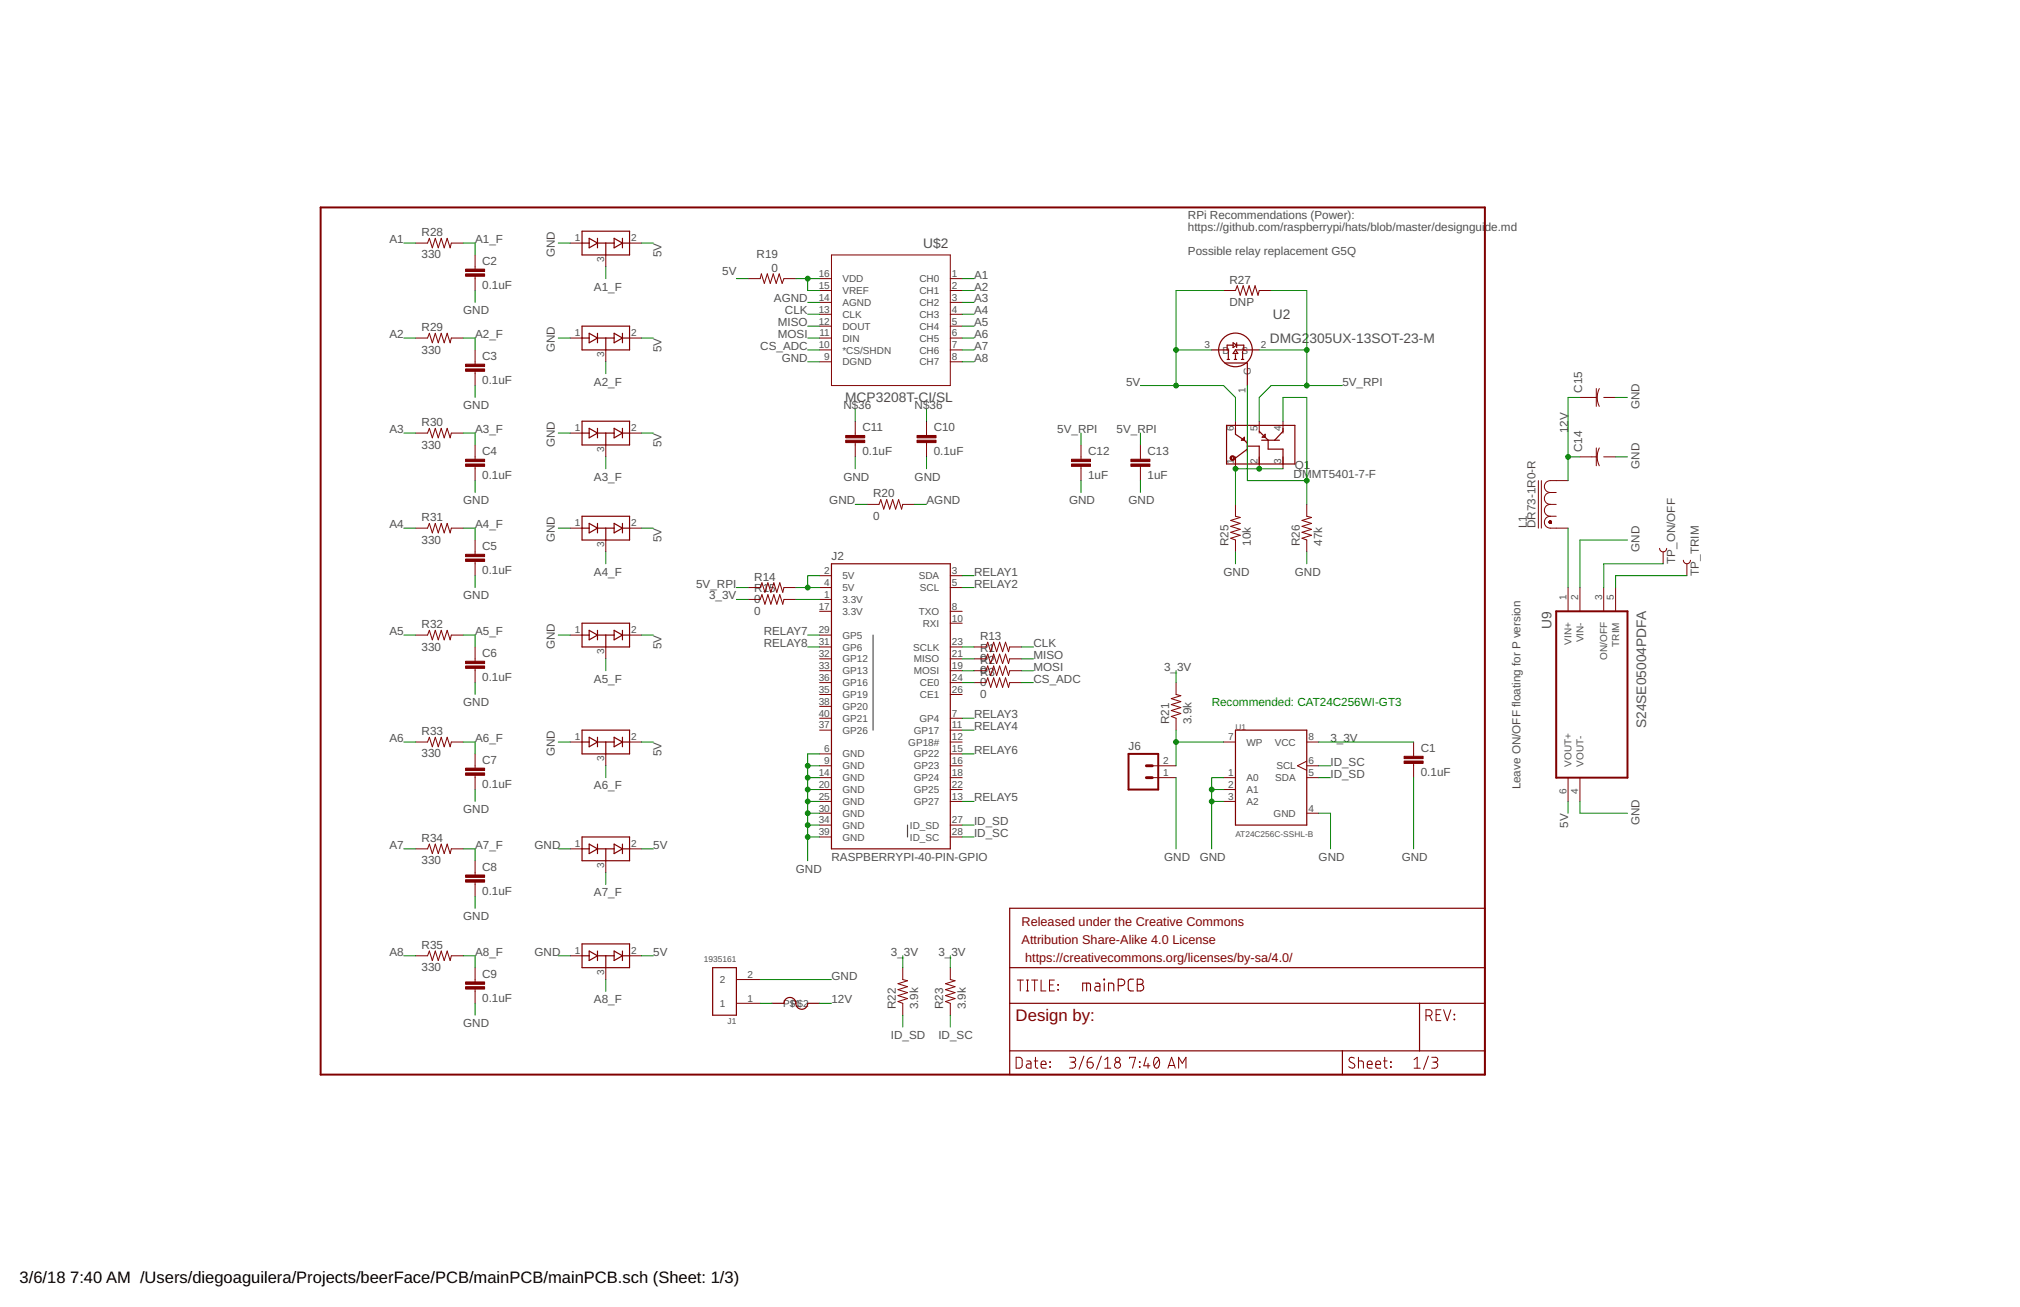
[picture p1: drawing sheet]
<svg xmlns="http://www.w3.org/2000/svg" width="432mm" height="279mm" viewBox="0 0 432 279" stroke-linecap="round" stroke-linejoin="round" font-family="sans-serif">
<defs><g id="words">
<text font-size="3.6" fill="#800000" x="217.1" y="218.3">Design by:</text>
<g font-size="3.5">
<text x="4.2" y="274.2">3/6/18</text>
<text x="15" y="274.2">7:40 AM /Users/diegoaguilera/Projects/beerFace/PCB/mainPCB/mainPCB.sch (Sheet: 1/3)</text>
</g>
<g font-size="2.9" fill="#505050">
<text x="197.3" y="53">U$2</text>
<text x="272.1" y="68.2">U2</text>
<text x="271.4" y="73.3">DMG2</text>
<text x="279.9" y="73.3">305UX-13SOT-23-M</text>
<text x="180.7" y="86">MCP3208T-CI/SL</text>
<text x="331.6" y="134.4" transform="rotate(-90 331.6 134.4)">U9</text>
<text x="351.9" y="155.7" transform="rotate(-90 351.9 155.7)">S24SE05004PDFA</text>
</g>
<g font-size="2.7" fill="#800000">
<text x="218.4" y="198">Released under the Creative Commons</text>
<text x="218.4" y="201.8">Attribution Share-Alike 4.0 License</text>
<text x="219.1" y="205.6">https://creativecommons.org/licenses/by-sa/4.0/</text>
</g>
<g font-size="2.5" fill="#505050">
<text x="253.9" y="46.7">RPi Recommendations (Power):</text>
<text x="83.3" y="52">A1</text>
<text x="90.1" y="50.5">R28</text>
<text x="101.6" y="52">A1_F</text>
<text x="253.9" y="49.4">https://github.com/raspberrypi/hats/blob/master/designguide.md</text>
<text x="90.1" y="55.3">330</text>
<text x="103.1" y="56.7">C2</text>
<text x="118.6" y="55" transform="rotate(-90 118.6 55)">GND</text>
<text x="141.4" y="55" transform="rotate(-90 141.4 55)">5V</text>
<text x="154.4" y="58.8">5V</text>
<text x="161.7" y="55.2">R19</text>
<text x="164.9" y="58">0</text>
<text x="208.2" y="59.6">A1</text>
<text x="253.9" y="54.5">Possible relay replacement G5Q</text>
<text x="103.1" y="61.7">0.1uF</text>
<text x="126.9" y="62.1">A1_F</text>
<text x="165.4" y="64.7">AGND</text>
<text x="208.2" y="62.1">A2</text>
<text x="208.2" y="64.7">A3</text>
<text x="262.8" y="65.4">DNP</text>
<text x="262.8" y="60.6">R27</text>
<text x="90.1" y="70.8">R29</text>
<text x="99" y="67.2">GND</text>
<text x="166.3" y="69.7">MISO</text>
<text x="167.8" y="67.2">CLK</text>
<text x="208.2" y="67.2">A4</text>
<text x="208.2" y="69.7">A5</text>
<text x="83.3" y="72.3">A2</text>
<text x="90.1" y="75.6">330</text>
<text x="101.6" y="72.3">A2_F</text>
<text x="103.1" y="77">C3</text>
<text x="118.6" y="75.3" transform="rotate(-90 118.6 75.3)">GND</text>
<text x="141.4" y="75.3" transform="rotate(-90 141.4 75.3)">5V</text>
<text x="162.5" y="74.8">CS_ADC</text>
<text x="166.3" y="72.3">MOSI</text>
<text x="167.1" y="77.3">GND</text>
<text x="208.2" y="72.3">A6</text>
<text x="208.2" y="74.8">A7</text>
<text x="208.2" y="77.3">A8</text>
<text x="103.1" y="82">0.1uF</text>
<text x="126.9" y="82.4">A2_F</text>
<text x="240.7" y="82.4">5V</text>
<text x="286.9" y="82.4">5V_RPI</text>
<text x="338.2" y="84" transform="rotate(-90 338.2 84)">C15</text>
<text x="99" y="87.5">GND</text>
<text x="180.3" y="87.5">N$</text>
<text x="183.5" y="87.5">36</text>
<text x="195.5" y="87.5">N$</text>
<text x="198.7" y="87.5">36</text>
<text x="350.4" y="87.5" transform="rotate(-90 350.4 87.5)">GND</text>
<text x="83.3" y="92.6">A3</text>
<text x="90.1" y="95.9">330</text>
<text x="90.1" y="91.1">R30</text>
<text x="101.6" y="92.6">A3_F</text>
<text x="118.6" y="95.6" transform="rotate(-90 118.6 95.6)">GND</text>
<text x="141.4" y="95.6" transform="rotate(-90 141.4 95.6)">5V</text>
<text x="184.3" y="92.2">C11</text>
<text x="199.6" y="92.2">C10</text>
<text x="226" y="92.6">5V_RPI</text>
<text x="238.7" y="92.6">5V_RPI</text>
<text x="335.2" y="92.6" transform="rotate(-90 335.2 92.6)">12V</text>
<text x="103.1" y="97.3">C4</text>
<text x="184.3" y="97.3">0.1uF</text>
<text x="199.6" y="97.3">0.1uF</text>
<text x="232.6" y="97.3">C12</text>
<text x="245.3" y="97.3">C13</text>
<text x="276.8" y="100.2">Q1</text>
<text x="338.2" y="96.7" transform="rotate(-90 338.2 96.7)">C14</text>
<text x="350.4" y="100.2" transform="rotate(-90 350.4 100.2)">GND</text>
<text x="99" y="107.8">GND</text>
<text x="103.1" y="102.4">0.1uF</text>
<text x="126.9" y="102.7">A3_F</text>
<text x="177.3" y="107.8">GND</text>
<text x="180.3" y="102.7">GND</text>
<text x="186.6" y="106.3">R20</text>
<text x="195.5" y="102.7">GND</text>
<text x="198.1" y="107.8">AGND</text>
<text x="228.5" y="107.8">GND</text>
<text x="232.6" y="102.4">1uF</text>
<text x="241.2" y="107.8">GND</text>
<text x="245.3" y="102.4">1uF</text>
<text x="276.5" y="102.2">DMMT5401-7-F</text>
<text x="83.3" y="112.9">A4</text>
<text x="90.1" y="111.4">R31</text>
<text x="101.6" y="112.9">A4_F</text>
<text x="186.6" y="111.1">0</text>
<text x="326.4" y="112.9" transform="rotate(-90 326.4 112.9)">L1</text>
<text x="328.3" y="112.9" transform="rotate(-90 328.3 112.9)">DR73-1R0-R</text>
<text x="90.1" y="116.2">330</text>
<text x="103.1" y="117.6">C5</text>
<text x="118.6" y="115.9" transform="rotate(-90 118.6 115.9)">GND</text>
<text x="141.4" y="116" transform="rotate(-90 141.4 116)">5V</text>
<text x="177.7" y="119.8">J2</text>
<text x="262.6" y="116.7" transform="rotate(-90 262.6 116.7)">R25</text>
<text x="267.4" y="116.7" transform="rotate(-90 267.4 116.7)">10k</text>
<text x="277.8" y="116.7" transform="rotate(-90 277.8 116.7)">R26</text>
<text x="282.6" y="116.7" transform="rotate(-90 282.6 116.7)">47k</text>
<text x="350.4" y="118" transform="rotate(-90 350.4 118)">GND</text>
<text x="103.1" y="122.7">0.1uF</text>
<text x="126.9" y="123.1">A4_F</text>
<text x="148.8" y="125.6">5V_RPI</text>
<text x="161.2" y="124.1">R14</text>
<text x="208.2" y="123.1">RELAY1</text>
<text x="208.2" y="125.6">RELAY2</text>
<text x="261.6" y="123.1">GND</text>
<text x="276.8" y="123.1">GND</text>
<text x="358.1" y="120.5" transform="rotate(-90 358.1 120.5)">TP_ON/OFF</text>
<text x="363.1" y="123.1" transform="rotate(-90 363.1 123.1)">TP_TRIM</text>
<text x="99" y="128.1">GND</text>
<text x="151.6" y="128.1">3_3V</text>
<text x="161.2" y="128.9">0</text>
<text x="161.2" y="131.4">0</text>
<text x="161.2" y="126.6">R15</text>
<text x="83.3" y="135.8">A5</text>
<text x="90.1" y="134.3">R32</text>
<text x="101.6" y="135.8">A5_F</text>
<text x="163.3" y="135.8">RELAY7</text>
<text x="209.5" y="136.8">R13</text>
<text x="90.1" y="139.1">330</text>
<text x="103.1" y="140.5">C6</text>
<text x="118.6" y="138.8" transform="rotate(-90 118.6 138.8)">GND</text>
<text x="141.4" y="138.8" transform="rotate(-90 141.4 138.8)">5V</text>
<text x="163.3" y="138.3">RELAY8</text>
<text x="209.5" y="141.6">0</text>
<text x="209.5" y="139.3">R1</text>
<text x="209.5" y="141.9">R2</text>
<text x="220.9" y="138.3">CLK</text>
<text x="220.9" y="143.4">MOSI</text>
<text x="220.9" y="140.8">MISO</text>
<text x="248.9" y="143.4">3_3V</text>
<text x="103.1" y="145.5">0.1uF</text>
<text x="126.9" y="145.9">A5_F</text>
<text x="209.5" y="144.1">0</text>
<text x="209.5" y="146.7">0</text>
<text x="209.5" y="149.2">0</text>
<text x="209.5" y="144.4">R3</text>
<text x="220.9" y="145.9">CS_ADC</text>
<text x="99" y="151">GND</text>
<text x="208.2" y="153.5">RELAY3</text>
<text x="249.9" y="154.8" transform="rotate(-90 249.9 154.8)">R21</text>
<text x="254.7" y="154.8" transform="rotate(-90 254.7 154.8)">3.9k</text>
<text x="83.3" y="158.6">A6</text>
<text x="90.1" y="161.9">330</text>
<text x="90.1" y="157.1">R33</text>
<text x="101.6" y="158.6">A6_F</text>
<text x="118.6" y="161.6" transform="rotate(-90 118.6 161.6)">GND</text>
<text x="141.4" y="161.7" transform="rotate(-90 141.4 161.7)">5V</text>
<text x="208.2" y="156.1">RELAY4</text>
<text x="208.2" y="161.2">RELAY6</text>
<text x="241.2" y="160.4">J6</text>
<text x="284.4" y="158.6">3_3V</text>
<text x="303.7" y="160.8">C1</text>
<text x="103.1" y="163.3">C7</text>
<text x="284.4" y="166.2">ID_SD</text>
<text x="284.4" y="163.7">ID_SC</text>
<text x="303.7" y="165.9">0.1uF</text>
<text x="99" y="173.9">GND</text>
<text x="103.1" y="168.4">0.1uF</text>
<text x="126.9" y="168.8">A6_F</text>
<text x="208.2" y="171.3">RELAY5</text>
<text x="325" y="168.8" transform="rotate(-90 325 168.8)">Leave ON/OFF floating for P version</text>
<text x="90.1" y="180">R34</text>
<text x="208.2" y="176.4">ID_SD</text>
<text x="208.2" y="178.9">ID_SC</text>
<text x="335.2" y="176.9" transform="rotate(-90 335.2 176.9)">5V</text>
<text x="350.4" y="176.4" transform="rotate(-90 350.4 176.4)">GND</text>
<text x="83.3" y="181.5">A7</text>
<text x="90.1" y="184.8">330</text>
<text x="101.6" y="181.5">A7_F</text>
<text x="114.3" y="181.5">GND</text>
<text x="139.6" y="181.5">5V</text>
<text x="177.7" y="184">RASPBERRYPI-40-PIN-GPIO</text>
<text x="248.9" y="184">GND</text>
<text x="256.5" y="184">GND</text>
<text x="281.9" y="184">GND</text>
<text x="299.6" y="184">GND</text>
<text x="103.1" y="191.2">0.1uF</text>
<text x="103.1" y="186.2">C8</text>
<text x="126.9" y="191.6">A7_F</text>
<text x="170.1" y="186.5">GND</text>
<text x="99" y="196.7">GND</text>
<text x="90.1" y="202.8">R35</text>
<text x="83.3" y="204.3">A8</text>
<text x="90.1" y="207.6">330</text>
<text x="101.6" y="204.3">A8_F</text>
<text x="103.1" y="209">C9</text>
<text x="114.3" y="204.3">GND</text>
<text x="139.6" y="204.3">5V</text>
<text x="177.7" y="209.4">GND</text>
<text x="190.4" y="204.3">3_</text>
<text x="193.2" y="204.3">3V</text>
<text x="200.6" y="204.3">3_</text>
<text x="203.4" y="204.3">3V</text>
<text x="103.1" y="214.1">0.1uF</text>
<text x="126.9" y="214.5">A8_F</text>
<text x="177.7" y="214.5">12V</text>
<text x="191.5" y="215.8" transform="rotate(-90 191.5 215.8)">R22</text>
<text x="196.3" y="215.8" transform="rotate(-90 196.3 215.8)">3.9k</text>
<text x="201.6" y="215.8" transform="rotate(-90 201.6 215.8)">R23</text>
<text x="206.4" y="215.8" transform="rotate(-90 206.4 215.8)">3.9k</text>
<text x="99" y="219.6">GND</text>
<text x="190.4" y="222.1">ID_SD</text>
<text x="200.6" y="222.1">ID_SC</text>
</g>
<text font-size="2.5" fill="#008000" x="259" y="151">Recommended: CAT24C256WI-GT3</text>
<g font-size="2.1" fill="#505050">
<text x="122.9" y="51.6">1</text>
<text x="134.9" y="51.6">2</text>
<text x="129.1" y="56" transform="rotate(-90 129.1 56)">3</text>
<text x="175" y="59.2">16</text>
<text x="203.5" y="59.2">1</text>
<text x="175" y="64.3">14</text>
<text x="175" y="61.8">15</text>
<text x="180.1" y="65.4">AGND</text>
<text x="180.1" y="62.9">VREF</text>
<text x="180.1" y="60.3">VDD</text>
<text x="196.5" y="60.3">CH0</text>
<text x="196.5" y="62.9">CH1</text>
<text x="196.5" y="65.4">CH2</text>
<text x="203.5" y="61.8">2</text>
<text x="203.5" y="64.3">3</text>
<text x="122.9" y="71.9">1</text>
<text x="134.9" y="71.9">2</text>
<text x="175" y="69.4">12</text>
<text x="175" y="66.8">13</text>
<text x="175.2" y="71.9">11</text>
<text x="180.1" y="70.5">DOUT</text>
<text x="180.1" y="68">CLK</text>
<text x="196.5" y="68">CH3</text>
<text x="196.5" y="70.5">CH4</text>
<text x="203.5" y="66.8">4</text>
<text x="203.5" y="69.4">5</text>
<text x="203.5" y="71.9">6</text>
<text x="129.1" y="76.4" transform="rotate(-90 129.1 76.4)">3</text>
<text x="175" y="74.5">10</text>
<text x="176.2" y="77">9</text>
<text x="180.1" y="75.6">*CS/SHDN</text>
<text x="180.1" y="73">DIN</text>
<text x="196.5" y="73">CH5</text>
<text x="196.5" y="75.6">CH6</text>
<text x="203.5" y="74.5">7</text>
<text x="203.5" y="77">8</text>
<text x="257.5" y="74.5">3</text>
<text x="261.3" y="75.6">D</text>
<text x="265.4" y="75.6">S</text>
<text x="269.5" y="74.5">2</text>
<text x="180.1" y="78.1">DGND</text>
<text x="196.5" y="78.1">CH7</text>
<text x="266.3" y="84" transform="rotate(-90 266.3 84)">1</text>
<text x="267.4" y="80.1" transform="rotate(-90 267.4 80.1)">G</text>
<text x="122.9" y="92.2">1</text>
<text x="134.9" y="92.2">2</text>
<text x="263.7" y="92.2" transform="rotate(-90 263.7 92.2)">6</text>
<text x="268.8" y="92.2" transform="rotate(-90 268.8 92.2)">5</text>
<text x="273.9" y="92.2" transform="rotate(-90 273.9 92.2)">4</text>
<text x="129.1" y="96.7" transform="rotate(-90 129.1 96.7)">3</text>
<text x="263.7" y="99.2" transform="rotate(-90 263.7 99.2)">1</text>
<text x="268.8" y="99.2" transform="rotate(-90 268.8 99.2)">2</text>
<text x="273.9" y="99.2" transform="rotate(-90 273.9 99.2)">3</text>
<text x="122.9" y="112.5">1</text>
<text x="134.9" y="112.5">2</text>
<text x="129.1" y="117" transform="rotate(-90 129.1 117)">3</text>
<text x="176.2" y="125.2">4</text>
<text x="176.2" y="122.7">2</text>
<text x="180.1" y="123.8">5V</text>
<text x="196.4" y="123.8">SDA</text>
<text x="203.5" y="122.7">3</text>
<text x="203.5" y="125.2">5</text>
<text x="175" y="130.3">17</text>
<text x="176.2" y="127.8">1</text>
<text x="180.1" y="128.9">3.3V</text>
<text x="180.1" y="131.4">3.3V</text>
<text x="180.1" y="126.4">5V</text>
<text x="196.4" y="131.4">TXO</text>
<text x="196.7" y="126.4">SCL</text>
<text x="203.5" y="130.3">8</text>
<text x="334.8" y="128.3" transform="rotate(-90 334.8 128.3)">1</text>
<text x="337.4" y="128.3" transform="rotate(-90 337.4 128.3)">2</text>
<text x="342.5" y="128.3" transform="rotate(-90 342.5 128.3)">3</text>
<text x="345" y="128.3" transform="rotate(-90 345 128.3)">5</text>
<text x="122.9" y="135.4">1</text>
<text x="134.9" y="135.4">2</text>
<text x="175" y="135.4">29</text>
<text x="175" y="137.9">31</text>
<text x="180.1" y="136.5">GP5</text>
<text x="197.2" y="134">RXI</text>
<text x="203.5" y="137.9">23</text>
<text x="203.5" y="132.9">10</text>
<text x="336" y="137.8" transform="rotate(-90 336 137.8)">VIN+</text>
<text x="338.5" y="137.3" transform="rotate(-90 338.5 137.3)">VIN-</text>
<text x="129.1" y="139.8" transform="rotate(-90 129.1 139.8)">3</text>
<text x="175" y="140.5">32</text>
<text x="175" y="143">33</text>
<text x="180.1" y="139.1">GP6</text>
<text x="180.1" y="141.6">GP12</text>
<text x="195.2" y="139.1">SCLK</text>
<text x="195.3" y="141.6">MISO</text>
<text x="203.5" y="143">19</text>
<text x="203.5" y="140.5">21</text>
<text x="343.6" y="141.1" transform="rotate(-90 343.6 141.1)">ON/OFF</text>
<text x="346.1" y="138.2" transform="rotate(-90 346.1 138.2)">TRIM</text>
<text x="175" y="148.1">35</text>
<text x="175" y="145.6">36</text>
<text x="180.1" y="144.1">GP13</text>
<text x="180.1" y="149.2">GP19</text>
<text x="180.1" y="146.7">GP16</text>
<text x="195.3" y="144.1">MOSI</text>
<text x="196.7" y="149.2">CE1</text>
<text x="196.7" y="146.7">CE0</text>
<text x="203.5" y="148.1">26</text>
<text x="203.5" y="145.6">24</text>
<text x="175" y="155.7">37</text>
<text x="175" y="150.6">38</text>
<text x="175" y="153.2">40</text>
<text x="180.1" y="151.8">GP20</text>
<text x="180.1" y="154.3">GP21</text>
<text x="196.5" y="154.3">GP4</text>
<text x="203.5" y="153.2">7</text>
<text x="203.5" y="155.7">11</text>
<text x="122.9" y="158.3">1</text>
<text x="134.9" y="158.3">2</text>
<text x="176.2" y="160.8">6</text>
<text x="180.1" y="161.9">GND</text>
<text x="180.1" y="156.8">GP26</text>
<text x="194.2" y="159.4">GP18#</text>
<text x="195.3" y="156.8">GP17</text>
<text x="195.3" y="161.9">GP22</text>
<text x="203.5" y="160.8">15</text>
<text x="203.5" y="158.3">12</text>
<text x="262.5" y="158.3">7</text>
<text x="266.4" y="159.4">WP</text>
<text x="272.5" y="159.4">VCC</text>
<text x="279.7" y="158.3">8</text>
<text x="129.1" y="162.7" transform="rotate(-90 129.1 162.7)">3</text>
<text x="175" y="165.9">14</text>
<text x="176.2" y="163.3">9</text>
<text x="180.1" y="164.5">GND</text>
<text x="180.1" y="167">GND</text>
<text x="195.3" y="167">GP24</text>
<text x="195.3" y="164.5">GP23</text>
<text x="203.5" y="165.9">18</text>
<text x="203.5" y="163.3">16</text>
<text x="248.6" y="165.9">1</text>
<text x="248.6" y="163.3">2</text>
<text x="262.5" y="165.9">1</text>
<text x="266.4" y="167">A0</text>
<text x="272.6" y="167">SDA</text>
<text x="272.8" y="164.5">SCL</text>
<text x="279.7" y="165.9">5</text>
<text x="279.7" y="163.3">6</text>
<text x="336" y="163.9" transform="rotate(-90 336 163.9)">VOUT+</text>
<text x="338.5" y="163.9" transform="rotate(-90 338.5 163.9)">VOUT-</text>
<text x="175" y="171">25</text>
<text x="175" y="168.4">20</text>
<text x="175" y="173.5">30</text>
<text x="180.1" y="172.1">GND</text>
<text x="180.1" y="169.5">GND</text>
<text x="195.3" y="172.1">GP27</text>
<text x="195.3" y="169.5">GP25</text>
<text x="203.5" y="171">13</text>
<text x="203.5" y="168.4">22</text>
<text x="262.5" y="168.4">2</text>
<text x="262.5" y="171">3</text>
<text x="266.4" y="169.5">A1</text>
<text x="266.4" y="172.1">A2</text>
<text x="279.7" y="173.5">4</text>
<text x="334.8" y="169.8" transform="rotate(-90 334.8 169.8)">6</text>
<text x="337.4" y="169.8" transform="rotate(-90 337.4 169.8)">4</text>
<text x="175" y="176">34</text>
<text x="175" y="178.6">39</text>
<text x="180.1" y="174.6">GND</text>
<text x="180.1" y="177.2">GND</text>
<text x="180.1" y="179.7">GND</text>
<text x="194.5" y="177.2">ID_SD</text>
<text x="194.5" y="179.7">ID_SC</text>
<text x="203.5" y="176">27</text>
<text x="203.5" y="178.6">28</text>
<text x="272.2" y="174.6">GND</text>
<text x="122.9" y="181.1">1</text>
<text x="129.1" y="185.6" transform="rotate(-90 129.1 185.6)">3</text>
<text x="134.9" y="181.1">2</text>
<text x="122.9" y="204">1</text>
<text x="134.9" y="204">2</text>
<text x="129.1" y="208.4" transform="rotate(-90 129.1 208.4)">3</text>
<text x="159.8" y="209">2</text>
<text x="153.9" y="215.2">1</text>
<text x="153.9" y="210.2">2</text>
<text x="159.8" y="214.1">1</text>
<text x="167.4" y="215.2">P$P1$2</text>
</g>
<g font-size="1.8" fill="#505050">
<text x="264.1" y="156.1">U1</text>
<text x="264.1" y="179">AT24C256C-SSHL-B</text>
<text x="150.4" y="205.6">1935161</text>
<text x="155.5" y="218.9">J1</text>
</g>
</g></defs>
<path d="M186.6 135.8v20.3M194 176.4v2.5" fill="none" stroke="#505050" stroke-width=".25"/>
<g fill="none" stroke="#800000" stroke-width=".25">
<path d="M124.4 49.4h10.2v5.1h-10.2zM124.4 52h1.5M125.9 50.9l1.8 1.1-1.8 1zM127.7 52h3.6M127.7 50.9v2.1M129.5 52v2.5M131.3 50.9l1.8 1.1-1.8 1zM133.1 52h1.5M133.1 50.9v2.1M124.4 69.7h10.2v5.1h-10.2zM124.4 72.3h1.5M125.9 71.2l1.8 1.1-1.8 1z"/>
<path d="M127.7 71.2v2.1M127.7 72.3h3.6M129.5 72.3v2.5M131.3 71.2l1.8 1.1-1.8 1zM133.1 71.2v2.1M133.1 72.3h1.5M259 74.8h3.6v2M261.8 77.6h4.8v4.8M262.3 76.8h.5M263.6 73.3l.8 .5-.8 .5zM263.6 73.8h-1.3v1M263.8 76.8h.6"/>
<path d="M264.1 75.8v1M264.1 74.8h5.1M264.1 74.8l.5 .8h-1zM264.4 73.8h1.5v1M264.4 73.3v1M265.4 76.8h.5M265.6 75.1v1.7M124.4 90h10.2v5.1h-10.2zM124.4 92.6h1.5M125.9 91.6l1.8 1-1.8 1zM127.7 91.6v2M127.7 92.6h3.6"/>
<path d="M129.5 92.6v2.5M131.3 91.6l1.8 1-1.8 1zM133.1 91.6v2M133.1 92.6h1.5M262.2 90.9h14.6v8.3h-14.6zM264.1 91.6v1.2l1.9 1.3M265.4 94.1l.6-.6v.6zM266 94.1l.6 .6M266.6 96l-2.5 1.9v1.3M266.6 94.1v2.5M266.6 95.4h2.6v3.8M269.2 92.2l1.9 1.9v1.9h3.2v3.2"/>
<path d="M269.7 94.1h3.8M270.4 92.8v.7h-.6zM274.3 91.6v.6l-1.8 1.9M124.4 110.4h10.2v5h-10.2zM124.4 112.9h1.5M125.9 111.9l1.8 1-1.8 1zM127.7 111.9v2M127.7 112.9h3.6M129.5 112.9v2.5M131.3 111.9l1.8 1-1.8 1zM133.1 111.9v2M133.1 112.9h1.5"/>
<path d="M124.4 133.2h10.2v5.1h-10.2zM124.4 135.8h1.5M125.9 134.7l1.8 1.1-1.8 1zM127.7 134.7v2.1M127.7 135.8h3.6M129.5 135.8v2.5M131.3 134.7l1.8 1.1-1.8 1zM133.1 134.7v2.1M133.1 135.8h1.5M177.7 120.5h25.4v61h-25.4zM124.4 156.1h10.2v5.1h-10.2zM124.4 158.6h1.5"/>
<path d="M125.9 157.6l1.8 1-1.8 1zM127.7 157.6v2M127.7 158.6h3.6M129.5 158.6v2.6M131.3 157.6l1.8 1-1.8 1zM133.1 157.6v2M133.1 158.6h1.5M264.1 156.1h15.2v20.3h-15.2zM124.4 178.9h10.2v5.1h-10.2zM124.4 181.5h1.5M125.9 180.4l1.8 1.1-1.8 1zM127.7 181.5h3.6"/>
<path d="M127.7 180.4v2.1M129.5 181.5v2.5M131.3 180.4l1.8 1.1-1.8 1zM133.1 181.5h1.5M133.1 180.4v2.1M215.8 194.2h101.6v35.5h-101.6zM124.4 201.8h10.2v5.1h-10.2zM124.4 204.3h1.5M125.9 203.3l1.8 1-1.8 1zM127.7 203.3v2M127.7 204.3h3.6M129.5 204.3v2.6"/>
<path d="M131.3 203.3l1.8 1-1.8 1zM133.1 203.3v2M133.1 204.3h1.5M152.3 206.9h5.1v10.1h-5.1zM165 214.5h2.6a1.3 1.3 0 0 1 1.4-1.3 1.3 1.3 0 0 1 1.2 1.6 1.26 1.26 0 0 0 1.3 1 1.26 1.26 0 0 0 1.2-1.3h2.5M215.8 214.5h101.6M215.8 206.9h101.6M303.4 214.5v10.1M215.8 224.6h101.6M287 224.6v5.1"/>
<circle cx="264.1" cy="74.8" r="3.6"/>
</g>
<g fill="none" stroke="#800000" stroke-width=".21">
<path d="M88.9 52h2.5l.4-1.1 .6 2.1 .6-2.1 .7 2.1 .6-2.1 .7 2.1 .6-2.1 .6 2.1 .3-1h2.5M101.6 54.5v3M101.6 59.1v3M121.9 52h2.5M129.5 54.5v2.5M134.6 52h2.5M160 59.6h2.5l.3-1.1 .6 2.1 .6-2.1 .7 2.1 .6-2.1 .6 2.1 .7-2.1 .6 2.1 .4-1h2.5M175.2 59.6h2.5M177.7 54.5h25.4v27.9h-25.4zM203.1 59.6h2.6M88.9 72.3h2.5l.4-1.1 .6 2.1 .6-2.1 .7 2.1 .6-2.1 .7 2.1 .6-2.1 .6 2.1 .3-1h2.5M101.6 74.8v3.1"/>
<path d="M101.6 79.4v3M121.9 72.3h2.5M129.5 74.8v2.5M134.6 72.3h2.5M175.2 62.1h2.5M175.2 64.6h2.5M175.2 67.2h2.5M175.2 69.7h2.5M175.2 72.3h2.5M175.2 74.8h2.5M175.2 77.3h2.5M203.1 62.1h2.6"/>
<path d="M203.1 64.6h2.6M203.1 67.2h2.6M203.1 69.7h2.6M203.1 72.3h2.6M203.1 74.8h2.6M203.1 77.3h2.6M261.6 62.1h2.5l.4-1 .6 2 .6-2 .7 2 .6-2 .7 2 .6-2 .6 2 .3-1h2.5M88.9 92.6h2.5l.4-1 .6 2 .6-2 .7 2 .6-2 .7 2 .6-2 .6 2 .3-1h2.5M101.6 95.1v3.1M101.6 99.7v3M121.9 92.6h2.5M129.5 95.1v2.6"/>
<path d="M134.6 92.6h2.5M182.8 90v3.1M182.8 94.6v3.1M198.1 90v3.1M198.1 94.6v3.1M231.1 95.1v3.1M231.1 99.7v3M243.8 95.1v3.1M243.8 99.7v3M264.1 90v2.6M264.1 97.7v2.5M269.2 90v2.6"/>
<path d="M269.2 97.7v2.5M274.3 90v2.6M274.3 97.7v2.5M337.7 97.7h3.5M337.7 85h3.5M341.2 83.1v3.8M341.2 95.8v3.8M341.9 95.8l-.5 1.6 .1 1.1 .4 1.1M341.9 83.1l-.5 1.6 .1 1.1 .4 1.1M342.8 97.7h2.6M342.8 85h2.6M88.9 112.9h2.5l.4-1 .6 2 .6-2 .7 2 .6-2 .7 2 .6-2 .6 2 .3-1h2.5"/>
<path d="M101.6 115.4v3.1M121.9 112.9h2.5M129.5 115.4v2.6M134.6 112.9h2.5M185.4 107.8h2.5l.4-1 .6 2 .6-2 .7 2 .6-2 .7 2 .6-2 .6 2 .3-1h2.5M264.1 107.8v2.6l1 .2-2 .7 2 .6-2 .6 2 .7-2 .6 2 .6-2 .7 1 .3v2.6M279.3 107.8v2.6l1.1 .2-2.1 .7 2.1 .6-2.1 .6 2.1 .7-2.1 .6 2.1 .6-2.1 .7 1 .3v2.6M328.8 102.7v10.2M329.5 102.7v10.2M331.4 105.3a1.27 1.27 0 0 0-1.3 1.3 1.27 1.27 0 0 0 1.3 1.2M331.4 110.4a1.27 1.27 0 0 0-1.3 1.2 1.27 1.27 0 0 0 1.3 1.3h3.8M331.4 107.8a1.27 1.27 0 0 0-1.3 1.3 1.27 1.27 0 0 0 1.3 1.3"/>
<path d="M331.4 107.8h1.3M331.4 105.3h1.3M331.4 110.4h1.3M335.2 102.7h-3.8a1.27 1.27 0 0 0-1.3 1.3 1.27 1.27 0 0 0 1.3 1.3M354.8 117.2a.76 .76 0 0 0 .7 .8 .76 .76 0 0 0 .8-.8M355.5 118v2.5M359.8 119.8a.76 .76 0 0 0 .8 .7 .76 .76 0 0 0 .8-.7M88.9 135.8h2.5l.4-1.1 .6 2.1 .6-2.1 .7 2.1 .6-2.1 .7 2.1 .6-2.1 .6 2.1 .3-1h2.5M101.6 120v3.1M101.6 138.3v3.1M121.9 135.8h2.5M129.5 138.3v2.5"/>
<path d="M134.6 135.8h2.5M160 128.1h2.5l.4-1 .6 2.1 .6-2.1 .7 2.1 .6-2.1 .7 2.1 .6-2.1 .6 2.1 .3-1.1h2.5M160 125.6h2.5l.4-1 .6 2 .6-2 .7 2 .6-2 .7 2 .6-2 .6 2 .3-1h2.5M175.2 128.1h2.5M175.2 123.1h2.5M175.2 125.6h2.5M175.2 130.7h2.5M175.2 138.3h2.5M175.2 135.8h2.5M203.1 123.1h2.6M203.1 125.6h2.6M203.1 130.7h2.6"/>
<path d="M203.1 138.3h2.6M203.1 133.2h2.6M208.2 138.3h2.6l.3-1 .7 2 .6-2 .6 2 .7-2 .6 2 .6-2 .7 2 .2-1h2.6M335.2 125.6v5.1M337.7 125.6v5.1M342.8 125.6v5.1M345.4 125.6v5.1M360.6 120.5v2.6M88.9 158.6h2.5l.4-1 .6 2 .6-2 .7 2 .6-2 .7 2 .6-2 .6 2 .3-1h2.5M101.6 142.9v3M121.9 158.6h2.5M134.6 158.6h2.5"/>
<path d="M175.2 153.5h2.5M175.2 156.1h2.5M175.2 143.4h2.5M175.2 140.8h2.5M175.2 148.5h2.5M175.2 145.9h2.5M175.2 151h2.5M203.1 153.5h2.6M203.1 156.1h2.6M203.1 143.4h2.6M203.1 140.8h2.6M203.1 148.5h2.6"/>
<path d="M203.1 145.9h2.6M203.1 158.6h2.6M208.2 143.4h2.6l.3-1 .7 2 .6-2 .6 2 .7-2 .6 2 .6-2 .7 2 .2-1h2.6M208.2 140.8h2.6l.3-1 .7 2.1 .6-2.1 .6 2.1 .7-2.1 .6 2.1 .6-2.1 .7 2.1 .2-1.1h2.6M208.2 145.9h2.6l.3-1 .7 2 .6-2 .6 2 .7-2 .6 2 .6-2 .7 2 .2-1h2.6M251.4 145.9v2.6l1 .2-2 .7 2 .6-2 .6 2 .7-2 .6 2 .6-2 .7 1 .3v2.6M261.6 158.6h2.5M279.3 158.6h2.6M302.2 158.6v3.1M101.6 161.2v3M101.6 165.7v3.1M129.5 161.2v2.5"/>
<path d="M175.2 163.7h2.5M175.2 171.3h2.5M175.2 161.2h2.5M175.2 168.8h2.5M175.2 166.2h2.5M175.2 173.8h2.5M175.2 176.4h2.5M175.2 178.9h2.5M203.1 163.7h2.6M203.1 171.3h2.6M203.1 161.2h2.6M203.1 168.8h2.6"/>
<path d="M203.1 166.2h2.6M203.1 176.4h2.6M203.1 178.9h2.6M246.3 163.7h5.1M246.3 166.2h5.1M261.6 171.3h2.5M261.6 168.8h2.5M261.6 166.2h2.5M279.3 163.7h2.6M279.3 166.2h2.6M279.3 173.8h2.6M279.3 162.7l-2 1 2 1"/>
<path d="M302.2 163.2v3M335.2 166.2v5.1M337.7 166.2v5.1M88.9 181.5h2.5l.4-1.1 .6 2.1 .6-2.1 .7 2.1 .6-2.1 .7 2.1 .6-2.1 .6 2.1 .3-1h2.5M101.6 184v3M101.6 188.6v3M121.9 181.5h2.5M129.5 184v2.5M134.6 181.5h2.5M88.9 204.3h2.5l.4-1 .6 2 .6-2 .7 2 .6-2 .7 2 .6-2 .6 2 .3-1h2.5M101.6 206.9v3M101.6 211.4v3.1"/>
<path d="M121.9 204.3h2.5M129.5 206.9v2.5M134.6 204.3h2.5M157.4 214.5h5.1M157.4 209.4h5.1M193 206.9v2.5l1 .3-2 .6 2 .6-2 .7 2 .6-2 .6 2 .7-2 .6 1 .4v2.5M203.1 206.9v2.5l1.1 .3-2.1 .6 2.1 .6-2.1 .7 2.1 .6-2.1 .6 2.1 .7-2.1 .6 1 .4v2.5M217.5 209.5h1.3M218.1 209.5v2.3M219.4 209.5h.5M219.4 211.8h.5M219.6 209.5v2.3"/>
<path d="M220.5 209.5h1.3M221.2 209.5v2.3M222.5 209.5v2.3h1.1M224.3 210.5h.8M225.4 209.5h-1.1v2.3h1.1M226.1 210.5l.2 .1zM226.1 211.5l.2 .1zM304.8 217.1h.7a.65 .65 0 0 0 .6-.6 .65 .65 0 0 0-.6-.6h-.7v2.3M305.6 217.1l.5 1.1M307 216.9h.8M308 215.9h-1v2.3h1M308.6 215.9l.8 2.3 .7-2.3"/>
<path d="M310.8 216.8l.2 .2zM310.8 217.9l.2 .1zM217.2 226h.9l.4 .5v1.4l-.4 .4h-.9zM219.5 226.8h.7l.2 .2v1.3h-.6a.46 .46 0 0 1-.4-.4 .46 .46 0 0 1 .4-.5h.6M221.1 226.8h.7M221.3 226l.1 2.1 .4 .2M222.5 227.6h1.1a.55 .55 0 0 0-.4-.8 .55 .55 0 0 0-.7 .5l.2 .9 .9 .1M224.4 227l.1 .1zM224.4 228l.1 .2zM228.6 226h.8a.52 .52 0 0 1 .5 .5 .52 .52 0 0 1-.5 .6h-.5M229.3 227.1a.65 .65 0 0 1 .6 .6 .65 .65 0 0 1-.6 .6h-.7M231.7 225.8l-1 2.8"/>
<path d="M232.4 227.1h.8a.66 .66 0 0 1 .5 .7 .66 .66 0 0 1-.7 .6 .66 .66 0 0 1-.6-.7zM233.4 226l-.7 .3-.3 .8M235.4 225.8l-1 2.8M236.2 228.3h1.2M236.2 226.5l.6-.5v2.3M241.4 226.3v-.3h1.3l-.6 2.3M243.6 228l.1 .2zM243.6 227l.1 .1zM245 226l-.5 1.8h1.3M245.4 227.3v1M247 226.1a.65 .65 0 0 1 .7 .1 .65 .65 0 0 1 .2 .7 .99 .99 0 0 1-.8 1.4 1.61 1.61 0 0 1-.1-2.2zM247.8 226.5l-1.1 1.3"/>
<path d="M249.7 228.3l.7-2.3 .8 2.3M249.9 227.8h1.1M251.9 228.3v-2.3l.8 1.3 .8-1.3v2.3M289.5 226.2a.58 .58 0 0 0-.9-.1 .58 .58 0 0 0 0 .9l.7 .4a.58 .58 0 0 1 .1 .9 .58 .58 0 0 1-.9-.1l-.2-.2M290.4 226.8l.9 .1 .1 1.4M290.4 226v2.3M292.3 227.6h1a.54 .54 0 0 0-.4-.8 .54 .54 0 0 0-.6 .5l.1 .9 .9 .1M294.1 227.6h1a.54 .54 0 0 0-.3-.8 .54 .54 0 0 0-.7 .5l.1 .9 .9 .1M295.7 226.8h.8M296 226v2.1l.5 .2M297.2 228l.2 .2zM297.2 227l.2 .1z"/>
<path d="M302.3 228.3h1.3M302.3 226.5l.6-.5v2.3M305.3 225.8l-1 2.8M306 226h.8a.52 .52 0 0 1 .5 .5 .52 .52 0 0 1-.5 .6h-.5M306.7 227.1a.65 .65 0 0 1 .6 .6 .65 .65 0 0 1-.6 .6h-.7"/>
<circle cx="331.4" cy="111.6" r=".25"/>
<circle cx="238.9" cy="226.5" r=".52"/>
<circle cx="238.9" cy="227.7" r=".65"/>
</g>
<path d="M68.5 44.3h248.9v185.4h-248.9zM332.7 130.7h15.2v35.5h-15.2zM241.2 161.2h6.4v7.6h-6.4z" fill="none" stroke="#800000" stroke-width=".42"/>
<path d="M231.4 211.8v-1.6l1.6 .1 .1 1.5M232.3 210.2v1.6M234.1 210.2h.8l.2 .2v1.4h-.6a.49 .49 0 0 1-.5-.5 .49 .49 0 0 1 .5-.4h.6M236 209.3l.1 .2zM236.1 210.2v1.6M237 211.8v-1.6l1 .1 .1 1.5M239 210.7h.7a.7 .7 0 0 0 .7-.7 .7 .7 0 0 0-.7-.7h-.7v2.5M242.3 209.3h-.7l-.4 .6v1.6l.4 .3h.7M243.1 209.3h.7a.56 .56 0 0 1 .6 .6 .56 .56 0 0 1-.6 .5 .7 .7 0 0 1 .7 .7 .7 .7 0 0 1-.7 .7h-.7zM243.1 210.4h.7" fill="none" stroke="#800000" stroke-width=".23"/>
<path d="M245 163.7h1.3M245 166.2h1.3" fill="none" stroke="#800000" stroke-width=".61"/>
<g fill="#800000" stroke="#800000" stroke-width=".21">
<path d="M300.1 162.7h4.1v.5h-4.1z"/>
<path d="M300.1 161.7h4.1v.5h-4.1z"/>
<path d="M99.5 58.5h4.1v.6h-4.1z"/>
<path d="M99.5 57.5h4.1v.5h-4.1z"/>
<path d="M99.5 78.9h4.1v.5h-4.1z"/>
<path d="M99.5 77.9h4.1v.5h-4.1z"/>
<path d="M99.5 99.2h4.1v.5h-4.1z"/>
<path d="M99.5 98.2h4.1v.5h-4.1z"/>
<path d="M99.5 119.5h4.1v.5h-4.1z"/>
<path d="M99.5 118.5h4.1v.5h-4.1z"/>
<path d="M99.5 142.4h4.1v.5h-4.1z"/>
<path d="M99.5 141.4h4.1v.5h-4.1z"/>
<path d="M99.5 165.2h4.1v.5h-4.1z"/>
<path d="M99.5 164.2h4.1v.5h-4.1z"/>
<path d="M99.5 188.1h4.1v.5h-4.1z"/>
<path d="M99.5 187h4.1v.6h-4.1z"/>
<path d="M99.5 210.9h4.1v.5h-4.1z"/>
<path d="M99.5 209.9h4.1v.5h-4.1z"/>
<path d="M196 94.1h4.1v.5h-4.1z"/>
<path d="M196 93.1h4.1v.5h-4.1z"/>
<path d="M180.8 94.1h4v.5h-4z"/>
<path d="M180.8 93.1h4v.5h-4z"/>
<path d="M229 99.2h4.1v.5h-4.1z"/>
<path d="M229 98.2h4.1v.5h-4.1z"/>
<path d="M241.7 99.2h4.1v.5h-4.1z"/>
<path d="M241.7 98.2h4.1v.5h-4.1z"/>
</g>
<path d="M263.1 97.5a.51 .51 0 0 1 .8 .2 .51 .51 0 0 1-.3 .7 .51 .51 0 0 1-.6-.5h.2a.25 .25 0 0 1 .3-.2 .25 .25 0 0 1 .1 .4 .25 .25 0 0 1-.4-.1l-.2-.1z" fill-rule="evenodd" fill="#800000" stroke="#800000" stroke-width=".21"/>
<path d="M331.4 111.6h.1" fill="none" stroke="#800000" stroke-width=".51"/>
<g fill="none" stroke="#008000" stroke-width=".21">
<path d="M86.3 52h2.6M99 52h2.6v2.5M119.3 52h2.6M129.5 57v2.6M137.1 52h2.6M157.4 59.6h2.6M170.1 59.6h5.1M172.7 59.6v2.5h2.5M205.7 59.6h2.5M86.3 72.3h2.6M99 72.3h2.6v2.5M101.6 62.1v2.5"/>
<path d="M119.3 72.3h2.6M129.5 77.3v2.6M137.1 72.3h2.6M172.7 72.3h2.5M172.7 64.6h2.5M172.7 67.2h2.5M172.7 69.7h2.5M172.7 74.8h2.5M172.7 77.3h2.5M205.7 62.1h2.5M205.7 72.3h2.5M205.7 64.6h2.5"/>
<path d="M205.7 67.2h2.5M205.7 69.7h2.5M205.7 74.8h2.5M205.7 77.3h2.5M251.4 74.8h7.6M261.6 62.1h-10.2v20.3M269.2 74.8h10.1M271.7 62.1h7.6v20.3M86.3 92.6h2.6M99 92.6h2.6v2.5M101.6 82.4v2.6M119.3 92.6h2.6"/>
<path d="M129.5 97.7v2.5M137.1 92.6h2.6M182.8 87.5v2.5M182.8 97.7v2.5M198.1 87.5v2.5M198.1 97.7v2.5M231.1 92.6v2.5M243.8 82.4h17.8l2.5 2.6v5M243.8 92.6v2.5M266.6 82.4v20.3h12.7M274.3 90v-5h5v22.8M287 82.4h-15.3l-2.5 2.6v5"/>
<path d="M335.2 97.7h2.5M337.7 85h-2.5v17.7M345.4 97.7h2.5M345.4 85h2.5M86.3 112.9h2.6M99 112.9h2.6v2.5M101.6 102.7v2.6M119.3 112.9h2.6M129.5 118v2.5M137.1 112.9h2.6M182.8 107.8h2.6M195.5 107.8h2.6"/>
<path d="M231.1 102.7v2.6M243.8 102.7v2.6M264.1 118v2.5M274.3 100.2h-10.2v7.6M279.3 118v2.5M335.2 112.9v12.7M347.9 115.4h-10.2v10.2M86.3 135.8h2.6M99 135.8h2.6v2.5M101.6 123.1v2.5M119.3 135.8h2.6M137.1 135.8h2.6"/>
<path d="M157.4 125.6h2.6M157.4 128.1h2.6M170.1 125.6h5.1M170.1 128.1h5.1M172.7 135.8h2.5M172.7 138.3h2.5M175.2 123.1h-2.5v2.5M205.7 138.3h2.5M205.7 123.1h2.5M205.7 125.6h2.5M218.4 138.3h2.5M355.5 120.5h-12.7v5.1"/>
<path d="M360.6 123.1h-15.2v2.5M86.3 158.6h2.6M99 158.6h2.6v2.6M101.6 145.9v2.6M119.3 158.6h2.6M129.5 140.8v2.6M137.1 158.6h2.6M205.7 143.4h2.5M205.7 140.8h2.5M205.7 145.9h2.5M205.7 156.1h2.5M205.7 153.5h2.5"/>
<path d="M218.4 143.4h2.5M218.4 140.8h2.5M218.4 145.9h2.5M251.4 158.6h10.2M251.4 143.4v2.5M251.4 156.1v7.6M281.9 158.6h20.3M101.6 168.8v2.5M129.5 163.7v2.5M172.7 178.9h2.5M172.7 176.4h2.5M172.7 173.8h2.5"/>
<path d="M172.7 171.3h2.5M172.7 168.8h2.5M172.7 166.2h2.5M172.7 163.7h2.5M175.2 161.2h-2.5v22.8M205.7 161.2h2.5M205.7 178.9h2.5M205.7 176.4h2.5M205.7 171.3h2.5M251.4 166.2v15.3M259 171.3h2.6M259 168.8h2.6"/>
<path d="M261.6 166.2h-2.6v15.3M281.9 173.8h2.5v7.7M281.9 166.2h2.5M281.9 163.7h2.5M302.2 166.2v15.3M335.2 171.3v2.5M337.7 171.3v2.5h10.2M86.3 181.5h2.6M99 181.5h2.6v2.5M101.6 191.6v2.6M119.3 181.5h2.6M129.5 186.5v2.6"/>
<path d="M137.1 181.5h2.6M86.3 204.3h2.6M99 204.3h2.6v2.6M101.6 214.5v2.5M119.3 204.3h2.6M129.5 209.4v2.5M137.1 204.3h2.6M162.5 209.4h15.2M162.5 214.5h2.5M175.2 214.5h2.5M193 204.3v2.6M193 217v2.6"/>
<path d="M203.1 204.3v2.6M203.1 217v2.6"/>
</g>
<g fill="#008000" stroke="#008000" stroke-width=".21">
<circle cx="172.7" cy="163.7" r=".51"/>
<circle cx="172.7" cy="166.2" r=".51"/>
<circle cx="172.7" cy="168.8" r=".51"/>
<circle cx="172.7" cy="171.3" r=".51"/>
<circle cx="172.7" cy="173.8" r=".51"/>
<circle cx="172.7" cy="176.4" r=".51"/>
<circle cx="172.7" cy="178.9" r=".51"/>
<circle cx="259" cy="171.3" r=".51"/>
<circle cx="259" cy="168.8" r=".51"/>
<circle cx="172.7" cy="125.6" r=".51"/>
<circle cx="251.4" cy="82.4" r=".51"/>
<circle cx="251.4" cy="74.8" r=".51"/>
<circle cx="251.4" cy="158.6" r=".51"/>
<circle cx="172.7" cy="59.6" r=".51"/>
<circle cx="269.2" cy="100.2" r=".51"/>
<circle cx="264.1" cy="100.2" r=".51"/>
<circle cx="279.3" cy="102.7" r=".51"/>
<circle cx="335.2" cy="97.7" r=".51"/>
<circle cx="279.3" cy="74.8" r=".51"/>
<circle cx="279.3" cy="82.4" r=".51"/>
</g>
<use href="#words"/>
</svg>
